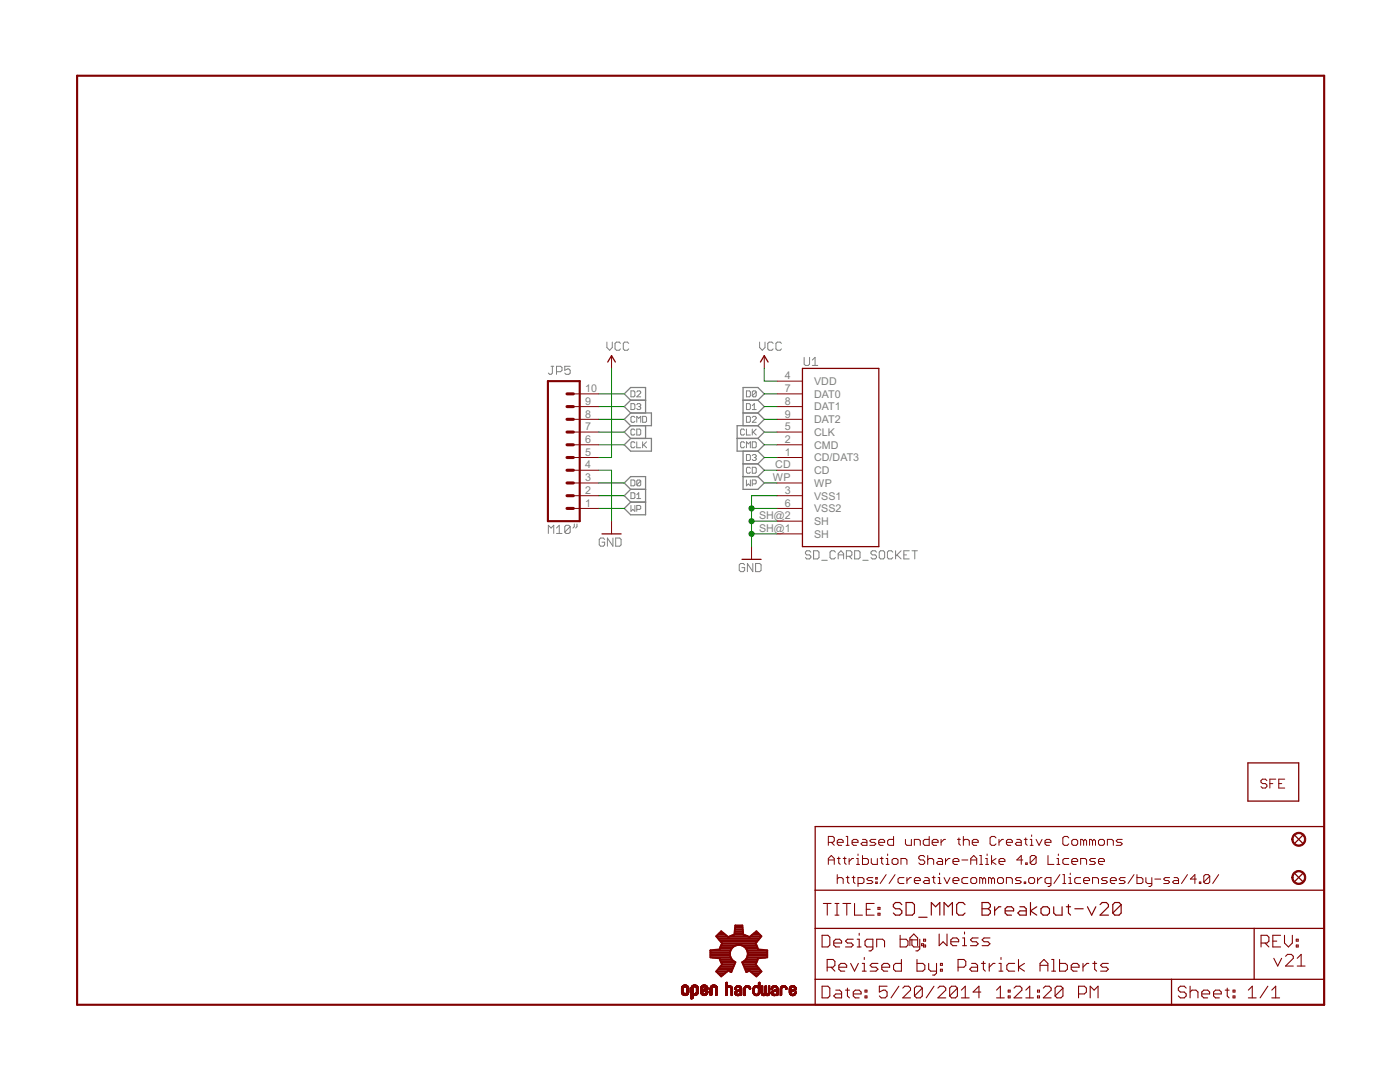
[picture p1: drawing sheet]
<svg xmlns="http://www.w3.org/2000/svg" width="279mm" height="216mm" viewBox="0 0 279 216" stroke-linecap="round" stroke-linejoin="round" font-family="sans-serif">
<defs><g id="words">
<g font-size="2.4" fill="#808080">
<text x="156.6" y="75.7">4</text>
<text x="162.5" y="76.8">VDD</text>
<text x="116.8" y="83.3">8</text>
<text x="116.8" y="80.8">9</text>
<text x="116.8" y="78.2">10</text>
<text x="156.6" y="78.2">7</text>
<text x="156.6" y="80.8">8</text>
<text x="156.6" y="83.3">9</text>
<text x="162.5" y="79.4">DAT0</text>
<text x="162.5" y="81.9">DAT1</text>
<text x="116.8" y="88.4">6</text>
<text x="116.8" y="85.9">7</text>
<text x="156.6" y="88.4">2</text>
<text x="156.6" y="85.9">5</text>
<text x="162.5" y="89.5">CMD</text>
<text x="162.5" y="87">CLK</text>
<text x="162.5" y="84.4">DAT2</text>
<text x="116.8" y="93.5">4</text>
<text x="116.8" y="90.9">5</text>
<text x="154.7" y="93.5">CD</text>
<text x="156.6" y="90.9">1</text>
<text x="162.5" y="92.1">CD/DAT3</text>
<text x="162.5" y="94.6">CD</text>
<text x="116.8" y="101.1">1</text>
<text x="116.8" y="98.6">2</text>
<text x="116.8" y="96">3</text>
<text x="154.3" y="96">WP</text>
<text x="156.6" y="98.6">3</text>
<text x="156.6" y="101.1">6</text>
<text x="162.5" y="99.7">VSS1</text>
<text x="162.5" y="97.1">WP</text>
<text x="151.5" y="106.2">SH@1</text>
<text x="151.5" y="103.6">SH@2</text>
<text x="162.5" y="102.2">VSS2</text>
<text x="162.5" y="107.3">SH</text>
<text x="162.5" y="104.8">SH</text>
</g>
</g></defs>
<g fill="none" stroke="#808080" stroke-width=".2">
<path d="M110 73.1h.5M110.2 73.1v1.3l-.2 .3h-.3l-.3-.3M111.1 74.2h.8l.3-.3v-.6l-.3-.2h-.8v1.6M113.8 73.1h-1.1v.8l.5-.3h.3l.3 .3v.5l-.3 .3h-.5l-.3-.3M121.1 68.3v1l.6 .6 .5-.6v-1M123.8 68.5l-.2-.2h-.6l-.3 .2v1.1l.3 .3h.6l.2-.3M125.5 68.5l-.3-.2h-.5l-.3 .2v1.1l.3 .3h.5l.3-.3M125.9 78h.6l.2 .2v.8l-.2 .2h-.6zM127.1 78.2l.2-.2h.4l.2 .2v.2l-.8 .8h.8M149 78h.6l.2 .2v.8l-.2 .2h-.6zM150.9 78.2l-.2-.2h-.4l-.2 .2v.8M150.9 78.2v.8l-.2 .2h-.4l-.2-.2"/>
<path d="M150.9 78.2l-.8 .8M151.6 68.3v1l.5 .6 .6-.6v-1M154.3 68.5l-.3-.2h-.5l-.3 .2v1.1l.3 .3h.5l.3-.3M156 68.5l-.3-.2h-.6l-.2 .2v1.1l.2 .3h.6l.3-.3M160.5 71.3v1.4l.2 .2h.6l.3-.2v-1.4M162.1 72.9h1.1M162.1 71.8l.6-.5v1.6M125.9 80.5h.6l.2 .3v.7l-.2 .2h-.6zM125.9 95.8h.6l.2 .2v.8l-.2 .1h-.6zM125.9 98.3h.6l.2 .2v.8l-.2 .2h-.6zM126.7 88.4l-.2-.2h-.4l-.2 .2v.7l.2 .2h.4l.2-.2M126.7 85.8l-.2-.2h-.4l-.2 .2v.8l.2 .2h.4l.2-.2"/>
<path d="M126.7 83.3l-.2-.2h-.4l-.2 .2v.8l.2 .2h.4l.2-.2M127.1 85.6h.6l.2 .2v.8l-.2 .2h-.6zM127.1 84.3v-1.2l.4 .4 .4-.4v1.2M127.1 88.2v1.1h.8M127.1 80.8l.2-.3h.4l.2 .3-.2 .3M127.1 99.5h.8M127.1 98.7l.4-.4v1.2M127.5 81.1h.2M127.7 81.1l.2 .2-.2 .4h-.4l-.2-.2M127.9 96l-.2-.2h-.4l-.2 .2v.8M127.9 96v.8l-.2 .1h-.4l-.2-.1M127.9 96l-.8 .8"/>
<path d="M128.2 83.1h.6l.2 .2v.8l-.2 .2h-.6zM128.2 88.2v1.1M128.4 88.8l.6 .5M129 88.2l-.8 .7M148.6 85.8l-.2-.2h-.4l-.2 .2v.8l.2 .2h.4l.2-.2M148.6 88.4l-.2-.2h-.4l-.2 .2v.7l.2 .2h.4l.2-.2M149 80.5h.6l.2 .3v.7l-.2 .2h-.6zM149 83.1h.6l.2 .2v.8l-.2 .2h-.6zM149 85.6v1.2h.8M149 89.3v-1.1l.4 .4 .4-.4v1.1M149 90.7h.6l.2 .2v.8l-.2 .2h-.6zM149 95.8v1.1l.4-.3 .4 .3v-1.1"/>
<path d="M149.8 93.4l-.2-.2h-.4l-.2 .2v.8l.2 .2h.4l.2-.2M150.1 93.2h.6l.2 .2v.8l-.2 .2h-.6zM150.1 85.6v1.2M150.1 88.2h.6l.2 .2v.7l-.2 .2h-.6zM150.1 96.6h.6l.2-.2v-.4l-.2-.2h-.6v1.1M150.1 83.3l.2-.2h.4l.2 .2v.2l-.8 .8h.8M150.1 90.9l.2-.2h.4l.2 .2-.2 .4M150.1 81.7h.8M150.1 80.9l.4-.4v1.2M150.3 86.2l.6 .6M150.5 91.3h.2M150.7 91.3l.2 .2-.2 .4h-.4l-.2-.2"/>
<path d="M150.9 85.6l-.8 .8M109.4 106.4v-1.6l.6 .6 .5-.6v1.6M111.1 105.4l.5-.6v1.6M111.1 106.4h1.1M113.8 105.1v1.1l-.3 .2h-.5l-.3-.2M113.8 105.1l-.3-.3h-.5l-.3 .3v1.1M113.8 105.1l-1.1 1.1M114.6 104.6v.5l-.3 .3M115.1 104.6v.5l-.2 .3M120.7 107.6l-.3-.2h-.5l-.3 .2v1.1l.3 .3h.5l.3-.3v-.5h-.6M122.3 107.4v1.6l-1.1-1.6v1.6M122.9 107.4h.8l.3 .2v1.1l-.3 .3h-.8z"/>
<path d="M125.9 100.9v1.1l.4-.4 .4 .4v-1.1M127.1 101.6h.6l.2-.1v-.5l-.2-.1h-.6v1.1M148.6 112.7l-.3-.3h-.5l-.3 .3v1.1l.3 .3h.5l.3-.3v-.5h-.5M150.2 112.4v1.7l-1-1.7v1.7M150.8 112.4h.8l.3 .3v1.1l-.3 .3h-.8zM161.8 110.2l-.3-.3h-.5l-.3 .3v.2l.3 .3h.5l.3 .3v.3l-.3 .2h-.5l-.3-.2M162.4 109.9h.8l.2 .3v1.1l-.2 .2h-.8zM164 111.8h1.1M166.7 110.2l-.2-.3h-.6l-.2 .3v1.1l.2 .2h.6l.2-.2M167.3 110.7h1.1M167.3 111.5v-1.1l.5-.5 .6 .5v1.1M168.9 111h.8l.3-.3v-.5l-.3-.3h-.8v1.6"/>
<path d="M169.5 111l.5 .5M170.6 109.9h.8l.2 .3v1.1l-.2 .2h-.8zM172.2 111.8h1.1M174.9 110.2l-.3-.3h-.5l-.3 .3v.2l.3 .3h.5l.3 .3v.3l-.3 .2h-.5l-.3-.2M175.7 109.9h.6l.3 .3v1.1l-.3 .2h-.6l-.2-.2v-1.1zM178.2 110.2l-.3-.3h-.5l-.3 .3v1.1l.3 .2h.5l.3-.2M178.7 109.9v1.6M179 110.7l.8 .8M179.8 109.9l-1.1 1.1M180.4 110.7h.5M181.5 109.9h-1.1v1.6h1.1M182 109.9h1.1"/>
<path d="M182.6 109.9v1.6"/>
</g>
<g fill="none" stroke="#808080" stroke-width=".25">
<path d="M125.9 79.9l-1.3-1.3 1.3-1.3h2.9v5.1M125.9 79.9h2.9M125.9 79.9l-1.3 1.2 1.3 1.3M148.3 79.9h3M151.3 79.9l1.2-1.3-1.2-1.3h-3v7.6M151.3 79.9l1.2 1.2-1.2 1.3M125.9 97.6l-1.3-1.2 1.3-1.3h2.9v7.6h-2.9l-1.3-1.2 1.3-1.3M125.9 84.9l-1.3 1.3 1.3 1.3M125.9 82.4h4.1v2.5h-4.1M125.9 87.5h4.1v2.5h-4.1l-1.3-1.2zM125.9 82.4l-1.3 1.3 1.3 1.2M125.9 97.6l-1.3 1.3 1.3 1.3"/>
<path d="M125.9 97.6h2.9M128.8 84.9v2.6M147.1 87.5h4.2M148.3 95.1h3M148.3 92.6h3M148.3 90v7.6h3l1.2-1.2-1.2-1.3M148.3 82.4h3M151.3 92.6l1.2 1.2-1.2 1.3M151.3 84.9h-4.2v5.1h4.2M151.3 87.5l1.2 1.3-1.2 1.2M151.3 84.9l1.2 1.3-1.2 1.3M151.3 82.4l1.2 1.3-1.2 1.2"/>
<path d="M151.3 90l1.2 1.3-1.2 1.3M125.9 100.2h2.9"/>
</g>
<g fill="none" stroke="#800000" stroke-width=".21">
<path d="M164.1 186.6h1.1l.4 .4v1.6l-.4 .4h-1.1zM164.1 196.8h1.1l.4 .4v1.5l-.4 .4h-1.1zM164.3 180.3h1.6M165.1 193h1.1l.4-.4v-.8l-.4-.3h-1.1v2.3M165.1 180.3v2.3M165.9 193l.7 .8M166.4 188.2h1.6v-.4l-.4-.4h-.8l-.4 .4v.8l.4 .4h.8M166.6 180.3h.8M166.6 182.6h.8M166.8 197.6h.8l.4 .4v1.1h-1.2l-.4-.4 .4-.4h1.2M167 180.3v2.3M167.4 193h1.6v-.4l-.4-.4h-.8l-.4 .4v.8l.4 .4h.8"/>
<path d="M168.2 180.3h1.6M168.7 197.6h.8M169 180.3v2.3M169.1 197.2v1.5l.4 .4M169.8 192.2l.7 1.6 .8-1.6M170.3 198.3h1.6v-.3l-.4-.4h-.8l-.4 .4v.7l.4 .4h.8M170.3 187.4h-1.2l-.4 .4 .4 .4h.8l.4 .4-.4 .4h-1.2M170.5 180.3v2.3h1.6M171.1 189h.8M171.1 187.4h.4v1.6M171.5 186.2v.4M172.1 193.8h.8"/>
<path d="M172.1 192.2h.4v1.6M172.5 191.1v.4M172.6 198.7h.4v.4h-.4zM172.6 197.6h.4v.4h-.4zM172.9 181.4h.8M174.2 189h-1.2l-.4-.4v-.8l.4-.4h1.2v2l-.4 .3h-.4M174.5 180.3h-1.6v2.3h1.6M175 189v-1.6h1.1l.4 .4v1.2M175.2 192.2h-1.2l-.3 .4 .3 .4h.8l.4 .4-.4 .4h-1.1M175.2 182.2h.4v.4h-.4zM175.2 181.1h.4v.3h-.4zM176 193h1.5v-.4l-.3-.4h-.8l-.4 .4v.8l.4 .4h.8"/>
<path d="M177 196.8h-1.5v1.2l.8-.4h.4l.3 .4v.7l-.3 .4h-.8l-.4-.4M179.4 196.8l-1.6 2.3M179.6 186.6v2.4h1.2l.4-.4v-.8l-.4-.4h-1.2M179.9 191.5v2.3h-1.2l-.4-.4v-.8l.4-.4h1.2M180.2 197.2l.4-.4h.7l.4 .4v.4l-1.5 1.5h1.5M181.6 188.7v-1.5l.8-.8 .7 .8v1.5M181.6 187.5h1.5M182 187.4v1.2l.4 .4h1.2M183 191.5v2.3h1.2l.4-.4v-.8l-.4-.4h-1.2M183.6 187.4v2l-.4 .3h-.4M184.1 197.2l-1.6 1.5M184.1 197.2v1.5l-.4 .4h-.8l-.4-.4"/>
<path d="M184.1 197.2l-.4-.4h-.8l-.4 .4v1.5M184.3 188.6h.4v.4h-.4v-.7h-.4v.4h.4M184.3 187.4h.4v.4h-.4zM185.3 192.2v1.2l.4 .4h1.2M186.4 196.8l-1.6 2.3M186.9 192.2v2l-.4 .4h-.4M187.2 197.2l.4-.4h.7l.4 .4v.4l-1.5 1.5h1.5M187.4 186.4v2.3l.8-.8 .8 .8v-2.3M187.7 193.4h.4v.4h-.4zM187.7 192.2h.4v.4h-.4zM189.8 187.9h1.5v-.4l-.4-.3h-.7l-.4 .3v.8l.4 .4h.7M191.1 197.2v1.5l-.4 .4h-.8l-.4-.4"/>
<path d="M191.1 197.2l-.4-.4h-.8l-.4 .4v1.5M191.1 197.2l-1.6 1.5M191.2 193h1.2l.3-.4v-.8l-.3-.3h-1.2v2.3M191.9 199.1h1.5M191.9 197.6l.7-.8v2.3M192.1 188.7h.8M192.1 187.2h.4v1.5M192.5 186v.4M193.9 192.2h.8l.4 .4v1.2h-1.2l-.4-.4 .4-.4h1.2M195.2 187.2h-1.1l-.4 .3 .4 .4h.7l.4 .4-.4 .4h-1.1M195.7 198h-1.5l1.2-1.2v2.3M195.9 192.2h.7"/>
<path d="M196.3 191.8v1.6l.3 .4M197.4 192.2v1.6M197.6 187.2h-1.2l-.4 .3 .4 .4h.8l.4 .4-.4 .4h-1.2M198.6 192.2h-.4l-.8 .8M198.9 199.1h1.5M198.9 197.6l.7-.8v2.3M199.4 193.8h.8M199.4 192.2h.4v1.6M199.8 191.1v.4M201.2 198.7h.4v.4h-.4zM201.2 197.6h.4v.4h-.4zM202.4 197.2l.4-.4h.8l.3 .4v.4l-1.5 1.5h1.5"/>
<path d="M202.5 192.2h-1.2l-.4 .4v.8l.4 .4h1.2M203.3 191.5v2.3M204.4 192.2l-1.1 .8 1.1 .8M204.7 199.1h1.6M204.7 197.6l.8-.8v2.3M207.1 198.7h.4v.4h-.4zM207.1 197.6h.4v.4h-.4zM207.6 192.6h1.5M207.6 193.8v-1.6l.7-.7 .8 .7v1.6M208.2 197.2l.4-.4h.8l.4 .4v.4l-1.6 1.5h1.6M209.9 191.5h.4v2.3M209.9 193.8h.8"/>
<path d="M211.5 191.5v2.3h1.1l.4-.4v-.8l-.4-.4h-1.1M212.1 197.2v1.5l-.4 .4h-.8l-.3-.4M212.1 197.2l-.4-.4h-.8l-.3 .4v1.5M212.1 197.2l-1.5 1.5M213.8 193h1.5v-.4l-.3-.4h-.8l-.4 .4v.8l.4 .4h.8M215.2 198.3h1.2l.4-.3v-.8l-.4-.4h-1.2v2.3M216.1 192.2v1.6M217.3 192.2h-.4l-.8 .8M217.6 199.1v-2.3l.8 .8 .7-.8v2.3M218.1 192.2h.8M218.5 191.8v1.6l.4 .4M221.2 192.2h-1.2l-.4 .4 .4 .4h.8l.4 .4-.4 .4h-1.2"/>
<path d="M236.7 197.2l-.4-.4h-.7l-.4 .4v.4l.4 .4h.7l.4 .3v.4l-.4 .4h-.7l-.4-.4M237.5 198l.4-.4h.8l.4 .4v1.1M237.5 196.8v2.3M239.8 198.3h1.6v-.3l-.4-.4h-.8l-.4 .4v.7l.4 .4h.8M242.2 198.3h1.5v-.3l-.3-.4h-.8l-.4 .4v.7l.4 .4h.8M244.5 197.6h.8M244.9 197.2v1.5l.4 .4M246.1 198.7h.4v.4h-.4zM246.1 197.6h.4v.4h-.4zM249.1 199.1h1.6M249.1 197.6l.8-.8v2.3M251.7 188.2h1.2l.3-.4v-.8l-.3-.4h-1.2v2.4"/>
<path d="M252.5 188.2l.7 .8M253 196.8l-1.5 2.3M253.8 199.1h1.6M253.8 197.6l.8-.8v2.3M254 187.8h.8M254.2 191.2l.8 1.6 .8-1.6M255.6 186.6h-1.6v2.4h1.6M256.3 186.6v1.6l.8 .8 .8-.8v-1.6M256.6 190.8l.3-.4h.8l.4 .4v.4l-1.5 1.6h1.5M258.7 188.6h.4v.4h-.4zM258.7 187.4h.4v.4h-.4zM258.9 192.8h1.6"/>
<path d="M258.9 191.2l.8-.8v2.4"/>
</g>
<path d="M15.4 15.1h248.9v185.4h-248.9zM109.3 76.1h6.4v27.9h-6.4z" fill="none" stroke="#800000" stroke-width=".42"/>
<g fill="none" stroke="#800000" stroke-width=".25">
<path d="M121.3 72.2l.7-1.2 .8 1.2M151.8 72.2l.7-1.2 .8 1.2M160.1 73.5h15.3v35.6h-15.3zM120.1 106.5h3.9M148.1 111.6h3.8M249 152.2h10.2v7.7h-10.2zM162.7 164.9h101.6v35.6h-101.6zM162.7 177.6h101.6M258.4 166.7l1.5 1.5M258.4 174.3l1.5 1.6M259.9 166.7l-1.5 1.5M259.9 174.3l-1.5 1.6"/>
<path d="M162.7 185.3h101.6M162.7 195.4h101.6M233.8 195.4v5.1M250.3 185.3v10.1"/>
</g>
<g fill="none" stroke="#800000" stroke-width=".23">
<path d="M180 180.5l-.4-.4h-.9l-.4 .4v.4l.4 .4h.9l.4 .5v.4l-.4 .4h-.9l-.4-.4M180.8 180.1h1.3l.4 .4v1.7l-.4 .4h-1.3zM183.3 183h1.7M185.9 182.6v-2.5l.8 .8 .9-.8v2.5M188.4 182.6v-2.5l.8 .8 .9-.8v2.5M192.6 180.5l-.4-.4h-.9l-.4 .4v1.7l.4 .4h.9l.4-.4M196 180.1h1.2l.5 .4v.4l-.5 .4 .5 .5v.4l-.5 .4h-1.2zM196 181.3h1.2M198.5 180.9v1.7M199.7 180.9h-.4l-.8 .9M200.6 181.8h1.7v-.5l-.4-.4h-.9l-.4 .4v.9l.4 .4h.9M203.5 180.9h.9l.4 .4v1.3h-1.3l-.4-.4 .4-.4h1.3"/>
<path d="M205.7 180.1v2.5M206.9 180.9l-1.2 .9 1.2 .8M207.8 181.3l.4-.4h.8l.4 .4v.9l-.4 .4h-.8l-.4-.4zM210.3 180.9v1.3l.4 .4h1.3v-1.7M212.8 180.9h.9M213.2 180.5v1.7l.5 .4M214.5 181.3h1.7M217 180.9l.9 1.7 .8-1.7M219.5 180.5l.5-.4h.8l.4 .4v.4l-1.7 1.7h1.7M223.8 180.5l-.5-.4h-.8l-.4 .4v1.7M223.8 180.5v1.7l-.5 .4h-.8l-.4-.4M223.8 180.5l-1.7 1.7"/>
</g>
<g fill="none" stroke="#800000" stroke-width=".2">
<path d="M114.4 78.6h5.1M122 71v2.5M152.5 71v2.5M155.1 76.1h5M155.1 78.6h5M114.4 91.3h5.1M114.4 88.8h5.1M114.4 98.9h5.1M114.4 86.2h5.1M114.4 81.1h5.1M114.4 83.7h5.1M114.4 96.4h5.1"/>
<path d="M114.4 93.8h5.1M155.1 91.3h5M155.1 88.8h5M155.1 98.9h5M155.1 86.2h5M155.1 81.1h5M155.1 83.7h5M155.1 96.4h5M155.1 93.8h5M114.4 101.5h5.1M122 104v2.5M150 109.1v2.5"/>
<path d="M155.1 101.5h5M155.1 106.5h5M155.1 104h5M252.8 155.8l-.3-.3h-.6l-.2 .3v.3l.2 .3h.6l.3 .3v.3l-.3 .2h-.6l-.2-.2M253.4 156.4h.6M254.6 155.5h-1.2v1.7M255.2 156.4h.6M256.4 155.5h-1.2v1.7h1.2M165.3 168.1h.9l.3-.3v-.6l-.3-.3h-.9v1.8M165.3 172.5v-1.2l.6-.6 .6 .6v1.2M165.3 171.6h1.2M165.9 168.1l.6 .6"/>
<path d="M167.1 168.1h1.2v-.3l-.3-.3h-.6l-.3 .3v.6l.3 .3h.6M167.1 174.5v1.8M167.1 175.4l.3-.3h.6l.3 .3v.9M167.1 171.3h.6M167.4 171v1.2l.3 .3M168.3 171.3h.6M168.6 171v1.2l.3 .3M168.9 166.9h.3v1.8M168.9 168.7h.6M168.9 175.1h.6M169.2 174.8v1.2l.3 .3M169.5 171.3v1.2"/>
<path d="M170.1 168.1h1.1v-.3l-.3-.3h-.6l-.2 .3v.6l.2 .3h.6M170.1 175.1h.5M170.3 171.3h-.2l-.6 .6M170.3 174.8v1.2l.3 .3M170.9 171.3h.3v1.2M170.9 172.5h.6M171.2 170.4v.3M171.2 176.3h.9l.3-.3v-.6l-.3-.3h-.9v1.8M172.1 167.5h.6l.3 .3v.9h-.9l-.3-.3 .3-.3h.9M172.1 170.7v1.8h.9l.3-.3v-.6l-.3-.3h-.9M173.9 171.3v.9l.3 .3h.9v-1.2M174.2 175.1h-.9l-.3 .3 .3 .3h.6l.3 .3-.3 .3h-.9"/>
<path d="M174.8 175.1h.3v.3h-.3zM174.8 176h.3v.3h-.3zM174.8 167.5h-.9l-.3 .3 .3 .3h.6l.3 .3-.3 .3h-.9M175.4 168.1h1.2v-.3l-.3-.3h-.6l-.3 .3v.6l.3 .3h.6M175.7 171.3h.6M176 171v1.2l.3 .3M176.8 171.3h.3v1.2M176.8 172.5h.6M176.8 174.5l-1.1 1.8M177.1 170.4v.3M178.3 166.9v1.8h-.9l-.3-.3v-.6l.3-.3h.9M178.3 171.3h.6l.3 .3v.6l-.3 .3h-.6l-.3-.3v-.6z"/>
<path d="M178.6 174.5l-1.2 1.8M179.8 172.5v-1.2h.9l.3 .3v.9M180.4 175.1h-.9l-.3 .3v.6l.3 .3h.9M180.7 167.5v.9l.3 .3h.9v-1.2M181 175.1v1.2M181.9 175.1h-.3l-.6 .6M182.5 168.7v-1.2h.9l.3 .3v.9M182.5 175.7h1.2v-.3l-.3-.3h-.6l-.3 .3v.6l.3 .3h.6M184.6 175.1h.5l.3 .3v.9h-.8l-.3-.3 .3-.3h.8M184.6 171l-.3-.3h-.6l-.3 .3v.3l.3 .3h.6l.3 .3v.3l-.3 .3h-.6l-.3-.3M185.1 171.6l.3-.3h.6l.3 .3v.9M185.1 170.7v1.8"/>
<path d="M185.4 166.9v1.8h-.8l-.3-.3v-.6l.3-.3h.8M186 168.1h1.2v-.3l-.3-.3h-.6l-.3 .3v.6l.3 .3h.6M186 175.1h.6M186.3 174.8v1.2l.3 .3M187.2 171.3h.6l.3 .3v.9h-.9l-.3-.3 .3-.3h.9M187.2 175.1h.3v1.2M187.2 176.3h.6M187.5 174.2v.3M187.8 167.5v1.2M188.4 175.1l.6 1.2 .6-1.2M188.7 167.5h-.3l-.6 .6M188.7 171.3v1.2"/>
<path d="M189.6 171.3h-.3l-.6 .6M190.2 171.9h1.2v-.3l-.3-.3h-.6l-.3 .3v.6l.3 .3h.6M190.2 175.7h1.2v-.3l-.3-.3h-.6l-.3 .3v.6l.3 .3h.6M191.1 167.5h.6M191.4 167.2v1.2l.3 .3M192 171.6h1.1M192.3 167.8l.3-.3h.5l.3 .3v.9M192.3 166.9v1.8M193.1 175.1h-.8l-.3 .3v.6l.3 .3h.8M193.7 171.6h1.2M193.7 172.5v-1.2l.6-.6 .6 .6v1.2M194 168.1h1.2v-.3l-.3-.3h-.6l-.3 .3v.6l.3 .3h.6"/>
<path d="M194 175.1h.6l.3 .3v.6l-.3 .3h-.6l-.3-.3v-.6zM195.5 172.5h.6M195.5 170.7h.3v1.8M196.1 175.4l-.3-.3h-.3v1.2M196.1 175.4v.9M196.1 175.4l.3-.3 .3 .3v.9M196.7 171.3h.3v1.2M196.7 172.5h.6M197 170.4v.3M197.9 170.7v1.8M197.9 175.4v.9M197.9 175.4l-.3-.3h-.3v1.2"/>
<path d="M197.9 175.4l.3-.3 .3 .3v.9M198.8 167.2l-.3-.3h-.6l-.3 .3v1.2l.3 .3h.6l.3-.3M198.8 171.3l-.9 .6 .9 .6M199.4 167.5v1.2M199.4 171.9h1.2v-.3l-.3-.3h-.6l-.3 .3v.6l.3 .3h.6M199.4 175.1h.6l.3 .3v.6l-.3 .3h-.6l-.3-.3v-.6zM200.3 167.5h-.3l-.6 .6M200.9 168.1h1.1v-.3l-.3-.3h-.6l-.2 .3v.6l.2 .3h.6M200.9 176.3v-1.2h.8l.3 .3v.9M202.9 167.5h.6l.3 .3v.9h-.9l-.3-.3 .3-.3h.9M203.8 175.1h-.9l-.3 .3 .3 .3h.6l.3 .3-.3 .3h-.9M204.1 171.6h-1.2l.9-.9v1.8"/>
<path d="M204.4 167.5h.6M204.4 176h.3v.3h-.3zM204.7 167.2v1.2l.3 .3M204.7 172.2h.3v.3h-.3zM205.6 168.7h.6M205.6 167.5h.3v1.2M205.6 175.1h.6l.3 .3v.6l-.3 .3h-.6l-.3-.3v-.6zM205.9 166.6v.3M206.8 167.5l.6 1.2 .6-1.2M206.8 171v1.2l-.3 .3h-.6l-.3-.3M206.8 171l-.3-.3h-.6l-.3 .3v1.2M206.8 171l-1.2 1.2"/>
<path d="M207.1 175.1v1.2M208 175.1h-.3l-.6 .6M208.6 168.1h1.1v-.3l-.3-.3h-.5l-.3 .3v.6l.3 .3h.5M209.1 170.7v1.8h1.2M209.7 176.3h-.8l-.3-.3v-.6l.3-.3h.8v1.5l-.3 .3h-.3M210.9 171.3h.3v1.2M210.9 172.5h.6M211.2 170.4v.3M211.5 174.5l-1.2 1.8M212.1 176.3h.6M212.1 174.5h.3v1.8M213.3 167.2l-.3-.3h-.6l-.3 .3v1.2l.3 .3h.6l.3-.3"/>
<path d="M213.3 171.3h-.9l-.3 .3v.6l.3 .3h.9M213.3 175.1h.3v1.2M213.3 176.3h.6M213.6 174.2v.3M213.9 167.8l.3-.3h.6l.3 .3v.6l-.3 .3h-.6l-.3-.3zM213.9 171.9h1.2v-.3l-.3-.3h-.6l-.3 .3v.6l.3 .3h.6M215.7 172.5v-1.2h.9l.3 .3v.9M215.7 175.1h-.9l-.3 .3v.6l.3 .3h.9M216.3 167.8l-.3-.3h-.3v1.2M216.3 167.8v.9M216.3 175.7h1.1v-.3l-.3-.3h-.5l-.3 .3v.6l.3 .3h.5M216.3 167.8l.3-.3 .3 .3v.9"/>
<path d="M218 167.8l-.3-.3h-.3v1.2M218 167.8v.9M218 176.3v-1.2h.9l.3 .3v.9M218 167.8l.3-.3 .3 .3v.9M218.6 171.3h-.9l-.3 .3 .3 .3h.6l.3 .3-.3 .3h-.9M219.2 171.9h1.2v-.3l-.3-.3h-.6l-.3 .3v.6l.3 .3h.6M219.5 167.5h.6l.3 .3v.6l-.3 .3h-.6l-.3-.3v-.6zM221 168.7v-1.2h.9l.3 .3v.9M221 175.1h-.9l-.3 .3 .3 .3h.6l.3 .3-.3 .3h-.9M221.6 175.7h1.2v-.3l-.3-.3h-.6l-.3 .3v.6l.3 .3h.6M224 167.5h-.9l-.3 .3 .3 .3h.6l.3 .3-.3 .3h-.9M224.6 175.1h-1l-.2 .3 .2 .3h.7l.3 .3-.3 .3h-.9"/>
<path d="M226.3 174.5l-1.2 1.8M226.9 174.5v1.8h.9l.3-.3v-.6l-.3-.3h-.9M228.7 175.1v.9l.3 .3h.9M229.9 175.1v1.5l-.3 .3h-.3M230.5 175.4h1.1M233.4 175.1h-.9l-.3 .3 .3 .3h.6l.3 .3-.3 .3h-.9M234.3 175.1h.6l.3 .3v.9h-.9l-.3-.3 .3-.3h.9M237 174.5l-1.2 1.8M238.8 175.4h-1.2l.9-.9v1.8M239.4 176h.2v.3h-.2zM241.4 174.8v1.2l-.3 .3h-.6l-.3-.3M241.4 174.8l-.3-.3h-.6l-.3 .3v1.2"/>
<path d="M241.4 174.8l-1.2 1.2M243.2 174.5l-1.2 1.8M136 198h.4M136 197.9h.4M136 197.8h.4M136 197.7h.4M136 197.6h.4M136 197.5h.4M136 197.4h.4M136 197.3h.4M136 197.2h.4M136 198.1h.5"/>
<path d="M136 198.1h.4M136 198.2h.6M136 198.2h.5M136.1 196.9h1.3M136.1 198.3h1.3M136.1 196.8h1.3M136.1 196.8h1.2M136.2 196.7h1.1M136.2 198.5h1M136.2 196.7h1M136.3 196.6h.8M136.4 198.6h.7"/>
<path d="M136.4 196.6h.7M136.4 197.2h-.4M136.4 197.1h-.4M136.5 198.6h.5M136.5 197h-.5M136.6 197h-.6M136.6 196.5h.3M136.6 198.6h.3M136.9 197h.5M137 198.1h.4M137 197h.4M137 197.1h.4"/>
<path d="M137 197.1h.5M137.1 198h.4M137.1 197.9h.4M137.1 197.8h.4M137.1 197.7h.4M137.1 197.6h.4M137.1 197.5h.4M137.1 197.4h.4M137.1 197.3h.4M137.1 197.2h.4M137.3 198.4h-1.1M137.3 198.4h-1.2"/>
<path d="M137.4 198.3h-1.3M137.4 198.2h-.6M137.4 198.2h-.5M137.5 198.1h-.5M137.9 199.2h.4M137.9 199.1h.4M137.9 199h.4M137.9 198.9h.4M137.9 198.8h.4M137.9 198.7h.4M137.9 198.6h.4M137.9 198.3h1.4"/>
<path d="M137.9 198.2h.6M137.9 198.2h.5M137.9 198.1h.5M137.9 198.1h.4M137.9 198h.4M137.9 197.9h.4M137.9 197.8h.4M137.9 197.7h.4M137.9 197.6h.4M137.9 197.5h.4M137.9 197.4h.4M137.9 197.3h.4"/>
<path d="M137.9 197.2h.4M137.9 199.3h.1M137.9 197h.5M138 196.9h1.3M138 196.8h1.2M138.1 196.8h1.1M138.1 199.3h-.2M138.1 196.7h1.1M138.2 196.7h.9M138.2 199.3h-.3M138.2 196.6h.8M138.3 199.2h-.4"/>
<path d="M138.3 196.6h.7M138.3 197.2h-.4M138.3 197.1h-.4M138.4 197.1h-.5M138.5 197h-.6M138.5 196.5h.3M138.5 198.6h.3M138.8 197h.5M138.9 198.6h-1M138.9 198.1h.4M138.9 197h.4M138.9 197.1h.4"/>
<path d="M138.9 197.1h.5M139 198h.4M139 197.9h.4M139 197.8h.4M139 197.7h.4M139 197.6h.4M139 197.5h.4M139 197.4h.4M139 197.3h.4M139 197.2h.4M139 198.6h-1.1M139.1 198.5h-1.2"/>
<path d="M139.2 198.4h-1.3M139.3 198.3h-1.4M139.3 196.9h-1.3M139.3 198.2h-.6M139.3 198.2h-.4M139.4 198.1h-.5M139.8 198.1h.5M139.8 198h.4M139.8 197.5h1.4M139.8 197.4h.4M139.8 197.3h.4M139.8 197.2h.4"/>
<path d="M139.8 198.2h.6M139.8 198.2h.5M139.8 197.1h.5M139.9 196.9h1.3M139.9 198.3h1.3M139.9 196.8h1.3M140 198.4h1.1M140 196.8h1.1M140 196.7h1.1M140 198.5h1M140.1 198.5h.9M140.1 196.7h.9"/>
<path d="M140.2 198.6h.7M140.2 196.6h.7M140.2 197.2h-.4M140.3 197.1h-.5M140.3 198.6h.5M140.3 197.9h-.5M140.3 197.4h1M140.3 197h-.5M140.4 197.9h-.6M140.4 197h-.6M140.4 198.6h.3M140.4 196.5h.3"/>
<path d="M140.5 197.4h.8M140.5 197.8h-.7M140.6 197.8h-.8M140.6 197.3h.7M140.7 197.3h.6M140.7 197h.5M140.7 197.7h-.9M140.8 197h.5M140.8 197.1h.5M140.8 197.2h.5M140.8 198.1h.5M140.8 197.7h-1"/>
<path d="M140.9 198h.4M140.9 197.9h.4M140.9 197.8h.4M140.9 197.6h-1.1M141.1 197.8h.2M141.1 197.6h-1.3M141.2 197.7h.1M141.2 197.5h-1.4M141.2 198.2h-.5M141.2 198.2h-.4M141.3 198.1h-.5M141.7 198.6h.3"/>
<path d="M141.7 198.5h.4M141.7 198.4h.4M141.7 198.3h.4M141.7 198.2h.4M141.7 198.1h.4M141.7 198h.4M141.7 197.9h.4M141.7 197.8h.4M141.7 197.7h.4M141.7 197.6h.4M141.7 197.5h.4M141.7 197.4h.4"/>
<path d="M141.7 197.3h.4M141.7 197.2h.4M141.8 198.6h.1M141.8 197.1h.4M141.8 196.9h1.3M141.8 196.8h1.3M141.9 196.8h1.1M141.9 196.7h1.1M142 196.7h.9M142 196.6h.9M142.1 198.5h-.4M142.1 196.6h.7"/>
<path d="M142.2 197.1h-.5M142.2 197h-.4M142.3 197h-.5M142.3 196.5h.3M142.6 197h.5M142.7 197h.5M142.7 197.1h.5M142.8 198.6h.3M142.8 198.5h.4M142.8 198.4h.4M142.8 198.3h.4M142.8 198.2h.4"/>
<path d="M142.8 198.1h.4M142.8 198h.4M142.8 197.9h.4M142.8 197.8h.4M142.8 197.7h.4M142.8 197.6h.4M142.8 197.5h.4M142.8 197.4h.4M142.8 197.3h.4M142.8 197.2h.4M142.8 198.6h.2M143.2 198.5h-.4"/>
<path d="M144.8 198.6h.1M144.8 198.5h.3M144.8 198.4h.3M144.8 198.3h.3M144.8 198.2h.3M144.8 198.1h.3M144.8 198h.3M144.8 197.9h.3M144.8 197.8h.3M144.8 197.7h.3M144.8 197.6h.3M144.8 197.5h.3"/>
<path d="M144.8 197.4h.3M144.8 197.3h.3M144.8 197.2h.4M144.8 196.9h1.3M144.8 196.9h1.2M144.8 196.8h1.2M144.8 196.8h1.1M144.8 196.7h1.1M144.8 196.7h.3M144.8 196.6h.3M144.8 196.5h.3M144.8 196.4h.3"/>
<path d="M144.8 196.3h.3M144.8 196.2h.3M144.8 196.1h.3M144.9 196.1h.2M144.9 196h.2M145 196h.1M145 198.6h-.2M145.1 198.6h-.3M145.2 197.2h-.4M145.2 197.1h-.4M145.3 197.1h-.5M145.3 196.7h.5"/>
<path d="M145.3 197h-.5M145.5 197h-.7M145.6 197h.5M145.8 197h.4M145.8 197.1h.4M145.9 197.2h.3M145.9 198.6h.1M145.9 198.5h.3M145.9 198.4h.3M145.9 198.3h.3M145.9 198.2h.3M145.9 198.1h.3"/>
<path d="M145.9 198h.3M145.9 197.9h.3M145.9 197.8h.3M145.9 197.7h.3M145.9 197.6h.3M145.9 197.5h.3M145.9 197.4h.3M145.9 197.3h.3M146.1 198.6h-.2M146.2 198.6h-.3M146.7 198.3h.3M146.7 198.2h.3"/>
<path d="M146.7 198.2h.2M146.7 198.1h.2M146.7 197.3h.2M146.7 198.4h.8M146.7 197.5h.1M146.7 197.2h.3M146.7 197h.4M146.7 198.5h.8M146.8 198.5h.8M146.8 196.9h1.1M146.9 198.6h.7M146.9 197.4h-.2"/>
<path d="M146.9 196.9h.9M146.9 196.8h.9M146.9 197.7h1.1M146.9 196.8h.8M147 197.2h-.3M147 198.1h-.3M147 198h-.3M147 196.7h.7M147 198.6h.5M147 197.1h-.3M147.1 198h-.4M147.1 197.6h.9"/>
<path d="M147.1 197.1h-.4M147.1 196.7h.5M147.2 197.9h-.5M147.2 197.6h.8M147.2 198.7h.1M147.3 197.9h-.6M147.3 197.5h.7M147.3 197h-.6M147.4 197h.5M147.4 197.8h-.7M147.4 197.5h.6M147.5 197.4h.5"/>
<path d="M147.5 197.8h-.7M147.6 197h.4M147.6 197.1h.4M147.6 197.7h-.7M147.6 197.4h.4M147.7 197.2h.3M147.7 197.8h.3M147.7 197.7h.3M147.7 197.3h.3M147.7 198.5h.3M147.7 198.4h.3M147.7 198.3h.3"/>
<path d="M147.7 198.2h.3M147.7 198.1h.3M147.7 198h.3M147.7 197.9h.3M147.7 198.6h.1M147.9 198.6h-.2M148 198.6h-.3M148.5 198.6h.1M148.5 198.5h.3M148.5 198.4h.3M148.5 198.3h.3M148.5 198.2h.3"/>
<path d="M148.5 198.1h.3M148.5 198h.3M148.5 197.9h.3M148.5 197.8h.3M148.5 197.7h.3M148.5 197.6h.3M148.5 197.5h.3M148.5 197.4h.3M148.5 197.3h.3M148.5 197.2h.3M148.6 196.9h1.1M148.7 198.6h-.2"/>
<path d="M148.7 196.8h.9M148.8 197.3h-.3M148.8 197.2h-.3M148.8 196.7h.7M148.8 197.1h-.3M148.9 197.1h-.4M148.9 196.7h.5M148.9 197h-.4M149.1 197h-.6M149.2 197h.5M149.4 197h.4M149.4 197.1h.4"/>
<path d="M149.5 197.1h.3M149.5 197.2h.3M149.5 197.4h.3M149.5 197.3h.3M149.6 197.4h.1M149.8 197.3h-.3M150.3 198h.3M150.3 197.9h.3M150.3 197.8h.3M150.3 197.7h.3M150.3 197.6h.3M150.3 197.5h.3"/>
<path d="M150.3 197.4h.3M150.3 198.1h.3M150.3 197.3h.3M150.3 197.2h.3M150.3 198.2h.4M150.3 198.2h.3M150.3 198.3h.4M150.4 198.4h1.2M150.4 198.4h1.1M150.4 196.9h1.2M150.4 198.5h1.1M150.5 198.5h.9"/>
<path d="M150.5 196.8h1.1M150.6 198.6h.8M150.6 196.8h1M150.6 198.6h.7M150.6 197.2h-.3M150.6 196.7h1M150.7 197.1h-.4M150.7 198.6h.5M150.7 196.7h.5M150.7 197h-.4M150.9 198.7h.1M150.9 197h-.5"/>
<path d="M151 197h.6M151.2 198.3h.4M151.2 197h.4M151.2 197.1h.4M151.3 197.1h.3M151.3 198.1h.3M151.3 197.2h.3M151.3 198h.3M151.3 197.9h.3M151.3 197.8h.3M151.3 197.7h.3M151.3 197.6h.3"/>
<path d="M151.3 197.5h.3M151.3 197.4h.3M151.3 197.3h.3M151.3 196.7h.3M151.3 196.6h.3M151.3 196.5h.3M151.3 196.4h.3M151.3 196.3h.3M151.3 196.2h.3M151.3 196.1h.3M151.4 198h.2M151.4 197.7h.2"/>
<path d="M151.4 197.5h.2M151.4 196.4h.2M151.4 196.2h.2M151.4 196.1h.2M151.4 196h.2M151.5 196h.1M151.6 198.2h-.3M151.9 198.3h.4M151.9 198.2h.4M151.9 198.2h.3M151.9 198.1h.3M151.9 198h.3"/>
<path d="M151.9 197.9h.3M151.9 197.8h.3M151.9 197.7h.3M151.9 197.6h.3M151.9 197.5h.3M151.9 197.4h.3M151.9 197.3h.3M151.9 197.2h.3M151.9 197.1h.3M151.9 197h.3M151.9 196.9h.3M151.9 196.8h.3"/>
<path d="M152 198.4h1.6M152 198.5h1.5M152 196.7h.2M152.1 198.6h1.4M152.1 196.7h.1M152.1 198.6h.6M152.2 198.6h.4M152.5 198.7h.1M152.5 198.3h.5M152.6 198.3h.4M152.6 198.2h.4M152.6 198.2h.3"/>
<path d="M152.6 198.1h.3M152.6 198h.3M152.6 197.9h.3M152.6 197.8h.3M152.6 197.7h.3M152.6 197.6h.3M152.6 197.5h.3M152.6 197.4h.3M152.6 197.3h.3M152.6 197.2h.3M152.6 197.1h.3M152.6 197h.3"/>
<path d="M152.6 196.9h.3M152.6 196.8h.3M152.7 196.8h.2M152.7 196.7h.2M152.8 196.7h.1M152.8 198.6h.6M152.9 198.6h.4M153.3 198.3h.3M153.3 198.2h.3M153.4 198.1h.2M153.4 198h.2M153.4 197.9h.2"/>
<path d="M153.4 197.8h.2M153.4 197.7h.2M153.4 197.6h.2M153.4 197.5h.2M153.4 197.4h.2M153.4 197.3h.2M153.4 197.2h.2M153.4 197.1h.2M153.4 197h.2M153.4 196.9h.2M153.4 196.8h.2M153.4 196.7h.2"/>
<path d="M153.5 196.7h.1M153.9 198.3h.4M153.9 198.2h.3M153.9 198.1h.3M153.9 197.3h.3M153.9 197.2h.3M153.9 197.5h.1M153.9 198.4h.8M154 198.4h.8M154 197.1h.3M154 198.5h.8M154.1 198.5h.7"/>
<path d="M154.1 197.4h-.2M154.1 196.9h1M154.1 198.6h.7M154.1 196.8h1M154.2 197.4h-.3M154.2 196.8h.8M154.2 198.6h.6M154.2 197.3h-.3M154.2 196.7h.7M154.3 198h-.4M154.3 198.6h.5M154.3 197.1h-.4"/>
<path d="M154.3 197.6h1M154.3 196.7h.6M154.4 197h-.4M154.4 197.9h-.5M154.4 197.6h.9M154.5 197.9h-.5M154.5 197.5h.8M154.5 197h-.5M154.6 197h.6M154.7 197.8h-.7M154.7 197.5h.6M154.7 197.4h.6"/>
<path d="M154.8 197.8h-.7M154.8 197h.4M154.9 197.1h.3M154.9 197.7h-.8M154.9 197.4h.4M154.9 197.2h.4M155 197.2h.3M155 198.6h.1M155 198.5h.3M155 198.4h.3M155 198.3h.3M155 198.2h.3"/>
<path d="M155 198.1h.3M155 198h.3M155 197.9h.3M155 197.8h.3M155 197.7h.3M155 197.3h.3M155.1 196.9h-1M155.2 198.6h-.2M155.3 198.5h-.3M155.3 197.7h-1.1M155.7 198.6h.1M155.7 198.5h.3"/>
<path d="M155.7 198.4h.3M155.7 198.3h.3M155.7 198.2h.3M155.7 198.1h.3M155.7 198h.3M155.7 197.9h.3M155.7 197.8h.3M155.7 197.7h.3M155.7 197.6h.3M155.7 197.5h.3M155.7 197.4h.3M155.7 197.3h.3"/>
<path d="M155.7 197.2h.3M155.8 197.1h.3M155.8 196.9h1.2M155.9 198.6h-.2M155.9 196.9h1M155.9 196.8h1M156 198.6h-.3M156 196.8h.8M156.1 197.2h-.4M156.1 196.7h.7M156.1 197.1h-.4M156.1 196.7h.6"/>
<path d="M156.2 197h-.4M156.3 197h-.5M156.5 197h.5M156.6 197h.4M156.7 197.1h.3M156.7 197.1h.4M156.8 197.2h.3M156.8 197.3h.3M156.8 197.4h.2M157.1 197.4h-.3M157.5 198.1h.3M157.5 198h.3"/>
<path d="M157.5 197.6h1.2M157.5 197.6h.3M157.5 197.5h.3M157.5 197.4h.3M157.5 197.3h.3M157.5 197.2h.3M157.5 198.2h.4M157.6 198.3h.3M157.6 197.1h.3M157.6 198.4h1.2M157.6 198.3h.4M157.6 196.9h1.2"/>
<path d="M157.7 198.4h1M157.7 198.5h1M157.7 196.9h1M157.7 196.8h1M157.8 198.6h.8M157.8 196.8h.8M157.9 197.2h-.4M157.9 196.7h.7M157.9 198.6h.6M157.9 198h-.4M157.9 197.1h-.4M158 198.6h.5"/>
<path d="M158 196.7h.5M158 197h-.4M158 197.9h-.5M158.1 197.9h-.6M158.1 197h-.5M158.2 198.7h.1M158.2 197.5h.7M158.3 197.8h-.8M158.3 197h.5M158.3 197.4h.6M158.4 197.7h-.9M158.4 197.4h.5"/>
<path d="M158.4 197h.5M158.5 197.1h.4M158.5 198.2h.4M158.6 197.3h.3M158.6 197.2h.3M158.6 198.1h.3M158.6 197.7h-1.1M158.6 198h.3M158.7 197.9h.2M158.8 197.9h.1M158.8 197.6h-.8M158.8 198.3h-.4"/>
<path d="M158.9 198.3h-.4M158.9 198.2h-.3M158.9 197.5h-.8M158.9 198.1h-.3"/>
</g>
<g fill="none" stroke="#800000" stroke-width=".38">
<path d="M141.8 190.7h3.9M141.8 190.4h3.9M141.8 190h3.9M141.8 189.7h4M142.1 191.1h3.7M143 193.9h2.1M143 186.9h2.2M143.2 193.5h2.9M143.2 186.5h1.6M143.3 187.2h8.3M143.3 194.2h1.4M143.5 193.2h2.8"/>
<path d="M143.6 187.6h7.7M143.6 186.2h.8M143.7 194.6h.6M143.7 189.3h2.3M143.7 191.4h2.3M143.8 189h2.5M143.8 192.8h2.6M143.8 191.8h2.6M143.8 187.9h7.2M143.9 188.6h3.1M143.9 185.8l1.5 1.2 1.2-.5 .1-1.8h1.4l.2 1.8 1.2 .5 1.5-1.2 1 1-1.2 1.5 .5 1.1 1.8 .2v1.4l-1.8 .2-.5 1.2 1.2 1.4-1 1-1.5-1.1-.6 .3-.8-2a1.79 1.79 0 0 0 .8-2.8 1.79 1.79 0 0 0-2.9 0 1.79 1.79 0 0 0 .8 2.8l-.9 2-.5-.3-1.5 1.1-1-1 1.2-1.4-.5-1.2-1.8-.2v-1.4l1.8-.2 .5-1.1-1.2-1.5zM144 192.1h2.7"/>
<path d="M144.1 192.5h2.5M144.1 188.3h6.7M145.6 186.9h3.7M145.7 193.9h.3M146.5 186.5h1.9M146.6 186.2h1.7M146.6 185.8h1.7M146.7 185.5h1.5M146.7 185.1h1.5M146.7 184.8h1.5M147.9 188.6h3.1M148.2 192.1h2.7"/>
<path d="M148.3 192.5h2.5M148.5 192.8h2.6M148.5 191.8h2.6M148.6 189h2.5M148.6 193.2h2.8M148.8 193.5h2.9M148.9 191.4h2.3M148.9 193.9h.3M148.9 189.3h2.3M149.1 191.1h3.7M149.1 189.7h4M149.2 190.7h3.9"/>
<path d="M149.2 190h3.9M149.2 190.4h3.9M149.7 186.9h2.2M149.8 193.9h2.2M150.1 186.5h1.6M150.2 194.2h1.4M150.5 186.2h.8M150.6 194.6h.7"/>
</g>
<path d="M113.2 78.6h1.2M113.2 96.4h1.2M113.2 98.9h1.2M113.2 91.3h1.2M113.2 93.8h1.2M113.2 88.8h1.2M113.2 86.2h1.2M113.2 83.7h1.2M113.2 81.1h1.2M113.2 101.5h1.2" fill="none" stroke="#800000" stroke-width=".61"/>
<g fill="#800000" stroke="#800000" stroke-width=".2">
<path d="M258.2 166.5a1.4 1.4 0 0 1 2.2 .3 1.4 1.4 0 0 1-.8 2 1.4 1.4 0 0 1-1.8-1.3h.2a1.15 1.15 0 0 1 1.7-1.1 1.15 1.15 0 0 1 .2 1.9 1.15 1.15 0 0 1-1.8-.5l-.1-.3h-.2z" fill-rule="evenodd"/>
<path d="M258.2 174.1a1.4 1.4 0 0 1 2.2 .3 1.4 1.4 0 0 1-.8 2.1 1.4 1.4 0 0 1-1.8-1.4h.2a1.15 1.15 0 0 1 1.7-1.1 1.15 1.15 0 0 1 .2 1.9 1.15 1.15 0 0 1-1.8-.5l-.1-.3h-.2z" fill-rule="evenodd"/>
</g>
<g fill="none" stroke="#008000" stroke-width=".2">
<path d="M119.5 78.6h5.1M122 73.5v17.8h-2.5M152.5 78.6h2.6M152.5 73.5v2.6h2.6M119.5 93.8h2.5v10.2M119.5 86.2h5.1M119.5 88.8h5.1M119.5 83.7h5.1M119.5 81.1h5.1M119.5 98.9h5.1M119.5 96.4h5.1M152.5 93.8h2.6"/>
<path d="M152.5 86.2h2.6M152.5 88.8h2.6M152.5 83.7h2.6M152.5 81.1h2.6M152.5 96.4h2.6M152.5 91.3h2.6M155.1 98.9h-5.1v10.2M119.5 101.5h5.1M150 101.5h5.1M150 104h5.1M150 106.5h5.1"/>
</g>
<g fill="#008000" stroke="#008000" stroke-width=".2">
<circle cx="150" cy="101.5" r=".51"/>
<circle cx="150" cy="104" r=".51"/>
<circle cx="150" cy="106.5" r=".51"/>
</g>
<use href="#words"/>
</svg>
